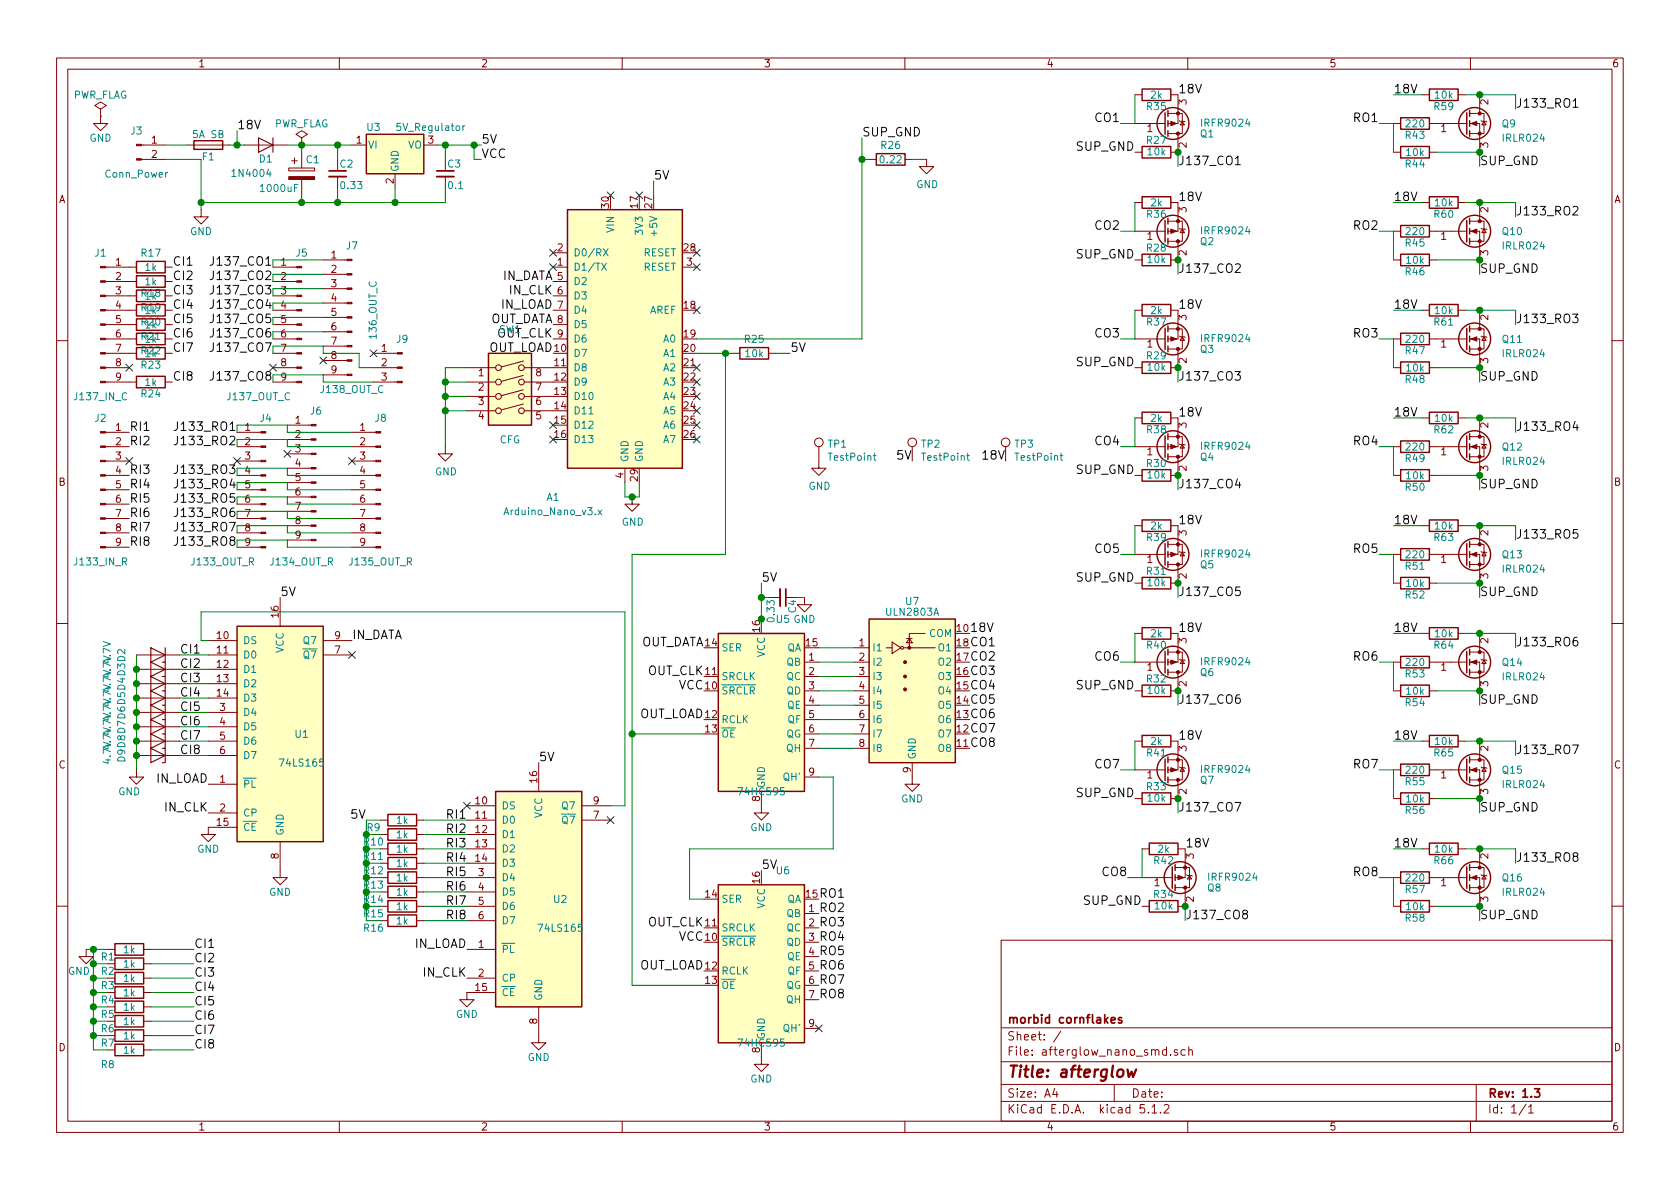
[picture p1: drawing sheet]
<svg xmlns="http://www.w3.org/2000/svg" width="297mm" height="210mm" viewBox="0 0 297 210" stroke-linecap="round" stroke-linejoin="round" font-family="sans-serif">
<defs><g id="words">
<text font-size="2.8" fill="#840000" x="178" y="190.5">Title: afterglow</text>
<g font-size="2.1">
<text x="208.3" y="16.5">18V</text>
<text x="246.4" y="16.5">18V</text>
<text x="41.9" y="22.9">18V</text>
<text x="193.8" y="21.6">CO1</text>
<text x="239.5" y="21.6">RO1</text>
<text x="85.1" y="25.4">5V</text>
<text x="85.1" y="27.9">VCC</text>
<text x="152.4" y="24.1">SUP_GND</text>
<text x="190.4" y="26.7">SUP_GND</text>
<text x="261.6" y="29.2">SUP_GND</text>
<text x="115.6" y="31.7">5V</text>
<text x="208.3" y="35.6">18V</text>
<text x="246.4" y="35.6">18V</text>
<text x="193.8" y="40.6">CO2</text>
<text x="239.5" y="40.6">RO2</text>
<text x="30.5" y="47">CI1</text>
<text x="190.4" y="45.7">SUP_GND</text>
<text x="30.5" y="49.5">CI2</text>
<text x="30.5" y="52.1">CI3</text>
<text x="88.6" y="49.5">IN_DATA</text>
<text x="90.1" y="52.1">IN_CLK</text>
<text x="261.6" y="48.3">SUP_GND</text>
<text x="30.5" y="54.6">CI4</text>
<text x="30.5" y="57.1">CI5</text>
<text x="30.5" y="59.7">CI6</text>
<text x="86.2" y="57.1">OUT_DATA</text>
<text x="87.8" y="59.7">OUT_CLK</text>
<text x="88.5" y="54.6">IN_LOAD</text>
<text x="193.8" y="59.7">CO3</text>
<text x="208.3" y="54.6">18V</text>
<text x="239.5" y="59.7">RO3</text>
<text x="246.4" y="54.6">18V</text>
<text x="30.5" y="62.2">CI7</text>
<text x="86.1" y="62.2">OUT_LOAD</text>
<text x="139.7" y="62.2">5V</text>
<text x="190.4" y="64.8">SUP_GND</text>
<text x="30.5" y="67.3">CI8</text>
<text x="261.6" y="67.3">SUP_GND</text>
<text x="22.9" y="76.2">RI1</text>
<text x="208.3" y="73.7">18V</text>
<text x="246.4" y="73.7">18V</text>
<text x="22.9" y="78.7">RI2</text>
<text x="22.9" y="83.8">RI3</text>
<text x="158.7" y="81.3">5V</text>
<text x="174" y="81.3">18V</text>
<text x="190.4" y="83.8">SUP_GND</text>
<text x="193.8" y="78.7">CO4</text>
<text x="239.5" y="78.7">RO4</text>
<text x="22.9" y="86.4">RI4</text>
<text x="22.9" y="88.9">RI5</text>
<text x="261.6" y="86.4">SUP_GND</text>
<text x="22.9" y="94">RI7</text>
<text x="22.9" y="91.4">RI6</text>
<text x="208.3" y="92.7">18V</text>
<text x="246.4" y="92.7">18V</text>
<text x="22.9" y="96.5">RI8</text>
<text x="193.8" y="97.8">CO5</text>
<text x="239.5" y="97.8">RO5</text>
<text x="49.5" y="105.4">5V</text>
<text x="134.6" y="102.9">5V</text>
<text x="190.4" y="102.9">SUP_GND</text>
<text x="261.6" y="105.4">SUP_GND</text>
<text x="62.2" y="113">IN_DATA</text>
<text x="171.4" y="111.8">18V</text>
<text x="208.3" y="111.8">18V</text>
<text x="246.4" y="111.8">18V</text>
<text x="31.7" y="115.6">CI1</text>
<text x="31.7" y="118.1">CI2</text>
<text x="112.9" y="114.3">OUT_DATA</text>
<text x="114.4" y="119.4">OUT_CLK</text>
<text x="171.4" y="114.3">CO1</text>
<text x="171.4" y="116.8">CO2</text>
<text x="171.4" y="119.4">CO3</text>
<text x="193.8" y="116.8">CO6</text>
<text x="239.5" y="116.8">RO6</text>
<text x="31.7" y="120.6">CI3</text>
<text x="31.7" y="123.2">CI4</text>
<text x="31.7" y="125.7">CI5</text>
<text x="120" y="121.9">VCC</text>
<text x="171.4" y="121.9">CO4</text>
<text x="171.4" y="124.5">CO5</text>
<text x="190.4" y="121.9">SUP_GND</text>
<text x="261.6" y="124.5">SUP_GND</text>
<text x="31.7" y="128.3">CI6</text>
<text x="31.7" y="130.8">CI7</text>
<text x="112.8" y="127">OUT_LOAD</text>
<text x="171.4" y="127">CO6</text>
<text x="171.4" y="129.5">CO7</text>
<text x="208.3" y="130.8">18V</text>
<text x="246.4" y="130.8">18V</text>
<text x="31.7" y="133.3">CI8</text>
<text x="95.2" y="134.6">5V</text>
<text x="171.4" y="132.1">CO8</text>
<text x="193.8" y="135.9">CO7</text>
<text x="239.5" y="135.9">RO7</text>
<text x="27.5" y="138.4">IN_LOAD</text>
<text x="29.2" y="143.5">IN_CLK</text>
<text x="190.4" y="141">SUP_GND</text>
<text x="261.6" y="143.5">SUP_GND</text>
<text x="62.2" y="144.8">5V</text>
<text x="78.7" y="144.8">RI1</text>
<text x="78.7" y="147.3">RI2</text>
<text x="78.7" y="149.9">RI3</text>
<text x="209.5" y="149.9">18V</text>
<text x="246.4" y="149.9">18V</text>
<text x="78.7" y="152.4">RI4</text>
<text x="78.7" y="154.9">RI5</text>
<text x="134.6" y="153.7">5V</text>
<text x="195" y="154.9">CO8</text>
<text x="239.5" y="154.9">RO8</text>
<text x="78.7" y="157.5">RI6</text>
<text x="78.7" y="160">RI7</text>
<text x="144.8" y="158.7">RO1</text>
<text x="144.8" y="161.3">RO2</text>
<text x="191.7" y="160">SUP_GND</text>
<text x="34.3" y="167.6">CI1</text>
<text x="73.2" y="167.6">IN_LOAD</text>
<text x="78.7" y="162.6">RI8</text>
<text x="114.4" y="163.8">OUT_CLK</text>
<text x="120" y="166.4">VCC</text>
<text x="144.8" y="163.8">RO3</text>
<text x="144.8" y="166.4">RO4</text>
<text x="261.6" y="162.6">SUP_GND</text>
<text x="34.3" y="170.2">CI2</text>
<text x="34.3" y="172.7">CI3</text>
<text x="74.9" y="172.7">IN_CLK</text>
<text x="112.8" y="171.4">OUT_LOAD</text>
<text x="144.8" y="168.9">RO5</text>
<text x="144.8" y="171.4">RO6</text>
<text x="144.8" y="174">RO7</text>
<text x="34.3" y="175.3">CI4</text>
<text x="34.3" y="177.8">CI5</text>
<text x="144.8" y="176.5">RO8</text>
<text x="34.3" y="180.3">CI6</text>
<text x="34.3" y="182.9">CI7</text>
<text x="34.3" y="185.4">CI8</text>
</g>
<g font-size="2.1" fill="#008400">
<text x="268" y="19">J133_RO1</text>
<text x="208.3" y="29.2">J137_CO1</text>
<text x="268" y="38.1">J133_RO2</text>
<text x="38" y="47">J137_CO1</text>
<text x="38" y="49.5">J137_CO2</text>
<text x="38" y="52.1">J137_CO3</text>
<text x="208.3" y="48.3">J137_CO2</text>
<text x="38" y="54.6">J137_CO4</text>
<text x="38" y="57.1">J137_CO5</text>
<text x="38" y="59.7">J137_CO6</text>
<text x="268" y="57.1">J133_RO3</text>
<text x="38" y="62.2">J137_CO7</text>
<text x="38" y="67.3">J137_CO8</text>
<text x="208.3" y="67.3">J137_CO3</text>
<text x="31.6" y="76.2">J133_RO1</text>
<text x="268" y="76.2">J133_RO4</text>
<text x="31.6" y="78.7">J133_RO2</text>
<text x="31.6" y="83.8">J133_RO3</text>
<text x="31.6" y="86.4">J133_RO4</text>
<text x="31.6" y="88.9">J133_RO5</text>
<text x="208.3" y="86.4">J137_CO4</text>
<text x="31.6" y="91.4">J133_RO6</text>
<text x="31.6" y="94">J133_RO7</text>
<text x="268" y="95.2">J133_RO5</text>
<text x="31.6" y="96.5">J133_RO8</text>
<text x="208.3" y="105.4">J137_CO5</text>
<text x="268" y="114.3">J133_RO6</text>
<text x="208.3" y="124.5">J137_CO6</text>
<text x="268" y="133.3">J133_RO7</text>
<text x="208.3" y="143.5">J137_CO7</text>
<text x="268" y="152.4">J133_RO8</text>
<text x="209.5" y="162.6">J137_CO8</text>
</g>
<g font-size="2.1" fill="#840000">
<text x="178" y="184">Sheet: /</text>
<text x="178" y="181">morbid cornflakes</text>
<text x="178" y="186.7">File: afterglow_nano_smd.sch</text>
<text x="178" y="196.9">KiCad E.D.A. kicad 5.1.2</text>
<text x="178" y="194.1">Size: A4</text>
<text x="200" y="194.1">Date:</text>
<text x="263" y="194.1">Rev: 1.3</text>
<text x="263" y="196.9">Id: 1/1</text>
</g>
<g font-size="1.8" fill="#840000">
<text x="35" y="11.9">1</text>
<text x="85" y="11.9">2</text>
<text x="135" y="11.9">3</text>
<text x="185" y="11.9">4</text>
<text x="235" y="11.9">5</text>
<text x="285" y="11.9">6</text>
<text x="202.8" y="23.4">1</text>
<text x="209.8" y="18.5" transform="rotate(-90 209.8 18.5)">3</text>
<text x="254.8" y="23.4">1</text>
<text x="263.1" y="18.5" transform="rotate(-90 263.1 18.5)">2</text>
<text x="26.8" y="25.4">1</text>
<text x="26.8" y="27.9">2</text>
<text x="63" y="25.4">1</text>
<text x="75.7" y="25.4">3</text>
<text x="209.8" y="26.1" transform="rotate(-90 209.8 26.1)">2</text>
<text x="263.1" y="26.1" transform="rotate(-90 263.1 26.1)">3</text>
<text x="10.4" y="35.9">A</text>
<text x="69.6" y="32.5" transform="rotate(-90 69.6 32.5)">2</text>
<text x="285.4" y="35.9">A</text>
<text x="107.7" y="36.8" transform="rotate(-90 107.7 36.8)">30</text>
<text x="112.8" y="36.8" transform="rotate(-90 112.8 36.8)">17</text>
<text x="115.3" y="36.8" transform="rotate(-90 115.3 36.8)">27</text>
<text x="209.8" y="37.6" transform="rotate(-90 209.8 37.6)">3</text>
<text x="263.1" y="37.6" transform="rotate(-90 263.1 37.6)">2</text>
<text x="20.5" y="47">1</text>
<text x="49.7" y="47">1</text>
<text x="58.6" y="45.7">1</text>
<text x="98.6" y="47">1</text>
<text x="98.6" y="44.4">2</text>
<text x="121" y="44.4">28</text>
<text x="121.4" y="47">3</text>
<text x="202.8" y="42.4">1</text>
<text x="209.8" y="45.2" transform="rotate(-90 209.8 45.2)">2</text>
<text x="254.8" y="42.4">1</text>
<text x="263.1" y="45.2" transform="rotate(-90 263.1 45.2)">3</text>
<text x="20.5" y="49.5">2</text>
<text x="20.5" y="52.1">3</text>
<text x="49.7" y="49.5">2</text>
<text x="49.7" y="52.1">3</text>
<text x="58.6" y="48.3">2</text>
<text x="58.6" y="50.8">3</text>
<text x="58.6" y="53.3">4</text>
<text x="98.6" y="49.5">5</text>
<text x="98.6" y="52.1">6</text>
<text x="20.5" y="54.6">4</text>
<text x="20.5" y="57.1">5</text>
<text x="20.5" y="59.7">6</text>
<text x="49.7" y="54.6">4</text>
<text x="49.7" y="57.1">5</text>
<text x="49.7" y="59.7">6</text>
<text x="58.6" y="55.9">5</text>
<text x="58.6" y="58.4">6</text>
<text x="98.6" y="54.6">7</text>
<text x="98.6" y="57.1">8</text>
<text x="98.6" y="59.7">9</text>
<text x="121" y="54.6">18</text>
<text x="121" y="59.7">19</text>
<text x="209.8" y="56.6" transform="rotate(-90 209.8 56.6)">3</text>
<text x="263.1" y="56.6" transform="rotate(-90 263.1 56.6)">2</text>
<text x="20.5" y="62.2">7</text>
<text x="20.5" y="64.8">8</text>
<text x="49.7" y="62.2">7</text>
<text x="49.7" y="64.8">8</text>
<text x="58.6" y="61">7</text>
<text x="58.6" y="63.5">8</text>
<text x="67.5" y="62.2">1</text>
<text x="67.5" y="64.8">2</text>
<text x="98.1" y="62.2">10</text>
<text x="98.1" y="64.8">11</text>
<text x="121" y="62.2">20</text>
<text x="121" y="64.8">21</text>
<text x="202.8" y="61.5">1</text>
<text x="209.8" y="64.2" transform="rotate(-90 209.8 64.2)">2</text>
<text x="254.8" y="61.5">1</text>
<text x="263.1" y="64.2" transform="rotate(-90 263.1 64.2)">3</text>
<text x="20.5" y="67.3">9</text>
<text x="49.7" y="67.3">9</text>
<text x="58.6" y="66">9</text>
<text x="67.5" y="67.3">3</text>
<text x="84.6" y="66.5">1</text>
<text x="84.6" y="69.1">2</text>
<text x="84.6" y="71.6">3</text>
<text x="94.8" y="71.6">6</text>
<text x="94.8" y="69.1">7</text>
<text x="94.8" y="66.5">8</text>
<text x="98.1" y="67.3">12</text>
<text x="98.1" y="69.8">13</text>
<text x="121" y="67.3">22</text>
<text x="121" y="69.8">23</text>
<text x="20.5" y="76.2">1</text>
<text x="43.3" y="76.2">1</text>
<text x="52.2" y="74.9">1</text>
<text x="52.2" y="77.5">2</text>
<text x="63.7" y="76.2">1</text>
<text x="84.6" y="74.2">4</text>
<text x="94.8" y="74.2">5</text>
<text x="98.1" y="72.4">14</text>
<text x="98.1" y="74.9">15</text>
<text x="98.1" y="77.5">16</text>
<text x="121" y="72.4">24</text>
<text x="121" y="74.9">25</text>
<text x="121" y="77.5">26</text>
<text x="209.8" y="75.7" transform="rotate(-90 209.8 75.7)">3</text>
<text x="263.1" y="75.7" transform="rotate(-90 263.1 75.7)">2</text>
<text x="20.5" y="78.7">2</text>
<text x="20.5" y="81.3">3</text>
<text x="20.5" y="83.8">4</text>
<text x="43.3" y="78.7">2</text>
<text x="43.3" y="81.3">3</text>
<text x="43.3" y="83.8">4</text>
<text x="52.2" y="80">3</text>
<text x="52.2" y="82.5">4</text>
<text x="63.7" y="78.7">2</text>
<text x="63.7" y="81.3">3</text>
<text x="63.7" y="83.8">4</text>
<text x="202.8" y="80.5">1</text>
<text x="209.8" y="83.3" transform="rotate(-90 209.8 83.3)">2</text>
<text x="254.8" y="80.5">1</text>
<text x="263.1" y="83.3" transform="rotate(-90 263.1 83.3)">3</text>
<text x="10.4" y="85.9">B</text>
<text x="20.5" y="86.4">5</text>
<text x="20.5" y="88.9">6</text>
<text x="43.3" y="86.4">5</text>
<text x="43.3" y="88.9">6</text>
<text x="52.2" y="85.1">5</text>
<text x="52.2" y="87.6">6</text>
<text x="63.7" y="86.4">5</text>
<text x="63.7" y="88.9">6</text>
<text x="110.2" y="84.6" transform="rotate(-90 110.2 84.6)">4</text>
<text x="112.8" y="85" transform="rotate(-90 112.8 85)">29</text>
<text x="285.4" y="85.9">B</text>
<text x="20.5" y="91.4">7</text>
<text x="20.5" y="94">8</text>
<text x="43.3" y="91.4">7</text>
<text x="43.3" y="94">8</text>
<text x="52.2" y="90.2">7</text>
<text x="52.2" y="92.7">8</text>
<text x="52.2" y="95.2">9</text>
<text x="63.7" y="91.4">7</text>
<text x="63.7" y="94">8</text>
<text x="209.8" y="94.7" transform="rotate(-90 209.8 94.7)">3</text>
<text x="263.1" y="94.7" transform="rotate(-90 263.1 94.7)">2</text>
<text x="20.5" y="96.5">9</text>
<text x="43.3" y="96.5">9</text>
<text x="63.7" y="96.5">9</text>
<text x="202.8" y="99.6">1</text>
<text x="254.8" y="99.6">1</text>
<text x="209.8" y="102.3" transform="rotate(-90 209.8 102.3)">2</text>
<text x="263.1" y="102.3" transform="rotate(-90 263.1 102.3)">3</text>
<text x="38.4" y="113">10</text>
<text x="49.3" y="109.2" transform="rotate(-90 49.3 109.2)">16</text>
<text x="59.2" y="113">9</text>
<text x="169.2" y="111.8">10</text>
<text x="209.8" y="113.8" transform="rotate(-90 209.8 113.8)">3</text>
<text x="263.1" y="113.8" transform="rotate(-90 263.1 113.8)">2</text>
<text x="38.4" y="115.6">11</text>
<text x="38.4" y="118.1">12</text>
<text x="59.2" y="115.6">7</text>
<text x="124.8" y="119.4">11</text>
<text x="124.8" y="114.3">14</text>
<text x="142.5" y="114.3">15</text>
<text x="143" y="116.8">1</text>
<text x="143" y="119.4">2</text>
<text x="151.9" y="114.3">1</text>
<text x="151.9" y="116.8">2</text>
<text x="151.9" y="119.4">3</text>
<text x="169.2" y="119.4">16</text>
<text x="169.2" y="116.8">17</text>
<text x="169.2" y="114.3">18</text>
<text x="202.8" y="118.6">1</text>
<text x="254.8" y="118.6">1</text>
<text x="38.4" y="120.6">13</text>
<text x="38.4" y="123.2">14</text>
<text x="38.9" y="125.7">3</text>
<text x="124.8" y="121.9">10</text>
<text x="143" y="121.9">3</text>
<text x="143" y="124.5">4</text>
<text x="151.9" y="121.9">4</text>
<text x="151.9" y="124.5">5</text>
<text x="169.2" y="124.5">14</text>
<text x="169.2" y="121.9">15</text>
<text x="209.8" y="121.4" transform="rotate(-90 209.8 121.4)">2</text>
<text x="263.1" y="121.4" transform="rotate(-90 263.1 121.4)">3</text>
<text x="38.9" y="128.3">4</text>
<text x="38.9" y="130.8">5</text>
<text x="124.8" y="127">12</text>
<text x="124.8" y="129.5">13</text>
<text x="143" y="127">5</text>
<text x="143" y="129.5">6</text>
<text x="151.9" y="127">6</text>
<text x="151.9" y="129.5">7</text>
<text x="169.2" y="129.5">12</text>
<text x="169.2" y="127">13</text>
<text x="10.4" y="135.9">C</text>
<text x="38.9" y="133.3">6</text>
<text x="143" y="132.1">7</text>
<text x="143" y="137.2">9</text>
<text x="151.9" y="132.1">8</text>
<text x="161" y="136.6" transform="rotate(-90 161 136.6)">9</text>
<text x="169.2" y="132.1">11</text>
<text x="202.8" y="137.7">1</text>
<text x="209.8" y="132.8" transform="rotate(-90 209.8 132.8)">3</text>
<text x="254.8" y="137.7">1</text>
<text x="263.1" y="132.8" transform="rotate(-90 263.1 132.8)">2</text>
<text x="285.4" y="135.9">C</text>
<text x="38.9" y="138.4">1</text>
<text x="38.9" y="143.5">2</text>
<text x="84.1" y="142.2">10</text>
<text x="95" y="138.4" transform="rotate(-90 95 138.4)">16</text>
<text x="104.9" y="142.2">9</text>
<text x="134.4" y="141.7" transform="rotate(-90 134.4 141.7)">8</text>
<text x="209.8" y="140.4" transform="rotate(-90 209.8 140.4)">2</text>
<text x="263.1" y="140.4" transform="rotate(-90 263.1 140.4)">3</text>
<text x="38.4" y="146">15</text>
<text x="84.1" y="144.8">11</text>
<text x="84.1" y="147.3">12</text>
<text x="84.1" y="149.9">13</text>
<text x="104.9" y="144.8">7</text>
<text x="49.3" y="151.9" transform="rotate(-90 49.3 151.9)">8</text>
<text x="84.1" y="152.4">14</text>
<text x="84.6" y="154.9">3</text>
<text x="211.1" y="151.9" transform="rotate(-90 211.1 151.9)">3</text>
<text x="263.1" y="151.9" transform="rotate(-90 263.1 151.9)">2</text>
<text x="84.6" y="157.5">4</text>
<text x="84.6" y="160">5</text>
<text x="124.8" y="158.7">14</text>
<text x="134.4" y="156.2" transform="rotate(-90 134.4 156.2)">16</text>
<text x="142.5" y="158.7">15</text>
<text x="143" y="161.3">1</text>
<text x="204.1" y="156.7">1</text>
<text x="211.1" y="159.5" transform="rotate(-90 211.1 159.5)">2</text>
<text x="254.8" y="156.7">1</text>
<text x="263.1" y="159.5" transform="rotate(-90 263.1 159.5)">3</text>
<text x="84.6" y="167.6">1</text>
<text x="84.6" y="162.6">6</text>
<text x="124.8" y="166.4">10</text>
<text x="124.8" y="163.8">11</text>
<text x="143" y="163.8">2</text>
<text x="143" y="166.4">3</text>
<text x="17.9" y="169.8">R1</text>
<text x="17.9" y="172.4">R2</text>
<text x="84.6" y="172.7">2</text>
<text x="124.8" y="171.4">12</text>
<text x="124.8" y="174">13</text>
<text x="143" y="168.9">4</text>
<text x="143" y="171.4">5</text>
<text x="143" y="174">6</text>
<text x="17.9" y="174.9">R3</text>
<text x="17.9" y="177.5">R4</text>
<text x="84.1" y="175.3">15</text>
<text x="143" y="176.5">7</text>
<text x="10.4" y="185.9">D</text>
<text x="17.9" y="180">R5</text>
<text x="17.9" y="182.5">R6</text>
<text x="17.9" y="185.1">R7</text>
<text x="95" y="181.1" transform="rotate(-90 95 181.1)">8</text>
<text x="143" y="181.6">9</text>
<text x="285.4" y="185.9">D</text>
<text x="134.4" y="186.2" transform="rotate(-90 134.4 186.2)">8</text>
<text x="35" y="199.9">1</text>
<text x="85" y="199.9">2</text>
<text x="135" y="199.9">3</text>
<text x="185" y="199.9">4</text>
<text x="235" y="199.9">5</text>
<text x="285" y="199.9">6</text>
</g>
<g font-size="1.8" fill="#008484">
<text x="12.8" y="17.4">PWR_FLAG</text>
<text x="203.5" y="17.4">2k</text>
<text x="253.8" y="17.4">10k</text>
<text x="23.2" y="23.8">J3</text>
<text x="48.4" y="22.5">PWR_FLAG</text>
<text x="64.9" y="23.2">U3</text>
<text x="70.4" y="23.2">5V_Regulator</text>
<text x="202.8" y="19.5">R35</text>
<text x="212.7" y="22.4">IRFR9024</text>
<text x="248.7" y="22.5">220</text>
<text x="253.6" y="19.5">R59</text>
<text x="265.6" y="22.5">Q9</text>
<text x="15.8" y="25.1">GND</text>
<text x="34.2" y="24.4">5A SB</text>
<text x="35.8" y="28.4">F1</text>
<text x="45.9" y="28.7">D1</text>
<text x="54.2" y="28.9">C1</text>
<text x="60.1" y="29.6">C2</text>
<text x="65" y="26.3">VI</text>
<text x="72.1" y="26.3">VO</text>
<text x="79.2" y="29.6">C3</text>
<text x="155.8" y="28.9">0.22</text>
<text x="155.9" y="26.3">R26</text>
<text x="202.8" y="25.4">R27</text>
<text x="203" y="27.5">10k</text>
<text x="212.3" y="24.3">Q1</text>
<text x="248.6" y="24.6">R43</text>
<text x="248.6" y="29.6">R44</text>
<text x="248.7" y="27.6">10k</text>
<text x="265.9" y="25.1">IRLR024</text>
<text x="18.7" y="31.4">Conn_Power</text>
<text x="41.4" y="31.3">1N4004</text>
<text x="46.3" y="34">1000uF</text>
<text x="60.4" y="33.4">0.33</text>
<text x="70.5" y="30.5" transform="rotate(-90 70.5 30.5)">GND</text>
<text x="79.3" y="33.4">0.1</text>
<text x="162" y="33.3">GND</text>
<text x="33.6" y="41.6">GND</text>
<text x="108.6" y="41" transform="rotate(-90 108.6 41)">VIN</text>
<text x="113.7" y="41.2" transform="rotate(-90 113.7 41.2)">3V3</text>
<text x="116.2" y="41.3" transform="rotate(-90 116.2 41.3)">+5V</text>
<text x="202.8" y="38.5">R36</text>
<text x="203.5" y="36.5">2k</text>
<text x="212.7" y="41.4">IRFR9024</text>
<text x="248.7" y="41.6">220</text>
<text x="253.6" y="38.5">R60</text>
<text x="253.8" y="36.5">10k</text>
<text x="265.7" y="41.6">Q10</text>
<text x="16.8" y="45.4">J1</text>
<text x="25" y="45.4">R17</text>
<text x="25.7" y="47.9">1k</text>
<text x="52.4" y="45.4">J5</text>
<text x="61.3" y="44.1">J7</text>
<text x="101.3" y="47.9">D1/TX</text>
<text x="101.3" y="45.3">D0/RX</text>
<text x="113.7" y="45.3">RESET</text>
<text x="113.7" y="47.9">RESET</text>
<text x="202.8" y="44.5">R28</text>
<text x="203" y="46.5">10k</text>
<text x="212.3" y="43.4">Q2</text>
<text x="248.6" y="43.6">R45</text>
<text x="248.7" y="46.7">10k</text>
<text x="265.9" y="44.1">IRLR024</text>
<text x="25" y="52.5">R18</text>
<text x="25.7" y="50.5">1k</text>
<text x="25.7" y="53">1k</text>
<text x="101.3" y="50.4">D2</text>
<text x="101.3" y="53">D3</text>
<text x="248.6" y="48.7">R46</text>
<text x="25" y="55">R19</text>
<text x="25" y="57.6">R20</text>
<text x="25.7" y="55.5">1k</text>
<text x="25.7" y="58.1">1k</text>
<text x="66.6" y="59.8" transform="rotate(-90 66.6 59.8)">136_OUT_C</text>
<text x="88.3" y="58.9">SW1</text>
<text x="101.3" y="55.5">D4</text>
<text x="101.3" y="58">D5</text>
<text x="114.8" y="55.5">AREF</text>
<text x="202.8" y="57.6">R37</text>
<text x="203.5" y="55.5">2k</text>
<text x="253.6" y="57.6">R61</text>
<text x="253.8" y="55.5">10k</text>
<text x="25" y="60.1">R21</text>
<text x="25" y="62.7">R22</text>
<text x="25" y="65.2">R23</text>
<text x="25.7" y="60.6">1k</text>
<text x="25.7" y="63.2">1k</text>
<text x="70.2" y="60.6">J9</text>
<text x="101.3" y="63.1">D7</text>
<text x="101.3" y="65.7">D8</text>
<text x="101.3" y="60.6">D6</text>
<text x="117.4" y="60.6">A0</text>
<text x="117.4" y="63.1">A1</text>
<text x="117.4" y="65.7">A2</text>
<text x="131.7" y="60.6">R25</text>
<text x="131.9" y="63.2">10k</text>
<text x="202.8" y="63.5">R29</text>
<text x="203" y="65.6">10k</text>
<text x="212.3" y="62.4">Q3</text>
<text x="212.7" y="60.5">IRFR9024</text>
<text x="248.6" y="62.7">R47</text>
<text x="248.7" y="60.6">220</text>
<text x="248.7" y="65.7">10k</text>
<text x="265.7" y="60.6">Q11</text>
<text x="265.9" y="63.2">IRLR024</text>
<text x="13.3" y="70.8">J137_IN_C</text>
<text x="25" y="70.3">R24</text>
<text x="25.7" y="68.2">1k</text>
<text x="40.3" y="70.8">J137_OUT_C</text>
<text x="56.8" y="69.5">J138_OUT_C</text>
<text x="101.3" y="68.2">D9</text>
<text x="101.3" y="70.7">D10</text>
<text x="117.4" y="68.2">A3</text>
<text x="117.4" y="70.7">A4</text>
<text x="248.6" y="67.7">R48</text>
<text x="16.8" y="74.6">J2</text>
<text x="46" y="74.6">J4</text>
<text x="54.9" y="73.3">J6</text>
<text x="66.3" y="74.6">J8</text>
<text x="101.3" y="73.3">D11</text>
<text x="101.3" y="75.8">D12</text>
<text x="117.4" y="73.3">A5</text>
<text x="117.4" y="75.8">A6</text>
<text x="202.8" y="76.6">R38</text>
<text x="203.5" y="74.6">2k</text>
<text x="253.6" y="76.6">R62</text>
<text x="253.8" y="74.6">10k</text>
<text x="88.3" y="78.4">CFG</text>
<text x="101.3" y="78.4">D13</text>
<text x="111.1" y="81.8" transform="rotate(-90 111.1 81.8)">GND</text>
<text x="113.7" y="81.8" transform="rotate(-90 113.7 81.8)">GND</text>
<text x="117.4" y="78.4">A7</text>
<text x="146.4" y="79.2">TP1</text>
<text x="146.7" y="81.5">TestPoint</text>
<text x="162.9" y="79.2">TP2</text>
<text x="163.2" y="81.5">TestPoint</text>
<text x="179.5" y="79.2">TP3</text>
<text x="179.7" y="81.5">TestPoint</text>
<text x="202.8" y="82.6">R30</text>
<text x="212.3" y="81.5">Q4</text>
<text x="212.7" y="79.5">IRFR9024</text>
<text x="248.6" y="81.7">R49</text>
<text x="248.7" y="79.7">220</text>
<text x="265.7" y="79.7">Q12</text>
<text x="265.9" y="82.2">IRLR024</text>
<text x="76.9" y="84.1">GND</text>
<text x="96.7" y="88.6">A1</text>
<text x="143" y="86.6">GND</text>
<text x="203" y="84.6">10k</text>
<text x="248.6" y="86.8">R50</text>
<text x="248.7" y="84.8">10k</text>
<text x="89.5" y="91.1">Arduino_Nano_v3.x</text>
<text x="109.9" y="93">GND</text>
<text x="202.8" y="95.7">R39</text>
<text x="203.5" y="93.6">2k</text>
<text x="253.6" y="95.7">R63</text>
<text x="253.8" y="93.6">10k</text>
<text x="13.3" y="100">J133_IN_R</text>
<text x="33.9" y="100">J133_OUT_R</text>
<text x="47.9" y="100">J134_OUT_R</text>
<text x="61.8" y="100">J135_OUT_R</text>
<text x="202.8" y="101.6">R31</text>
<text x="212.3" y="100.5">Q5</text>
<text x="212.7" y="98.6">IRFR9024</text>
<text x="248.6" y="100.8">R51</text>
<text x="248.7" y="98.7">220</text>
<text x="265.7" y="98.7">Q13</text>
<text x="265.9" y="101.3">IRLR024</text>
<text x="160.2" y="107">U7</text>
<text x="203" y="103.7">10k</text>
<text x="248.6" y="105.8">R52</text>
<text x="248.7" y="103.8">10k</text>
<text x="42.9" y="113.9">DS</text>
<text x="53.8" y="113.9">Q7</text>
<text x="137" y="109.8" transform="rotate(-90 137 109.8)">0.33</text>
<text x="137.3" y="110.2">U5 GND</text>
<text x="140.8" y="108.4" transform="rotate(-90 140.8 108.4)">C4</text>
<text x="156.9" y="108.9">ULN2803A</text>
<text x="164.3" y="112.6">COM</text>
<text x="203.5" y="112.7">2k</text>
<text x="253.8" y="112.7">10k</text>
<text x="19.6" y="119.8" transform="rotate(-90 19.6 119.8)">4.7V</text>
<text x="42.9" y="116.5">D0</text>
<text x="42.9" y="119">D1</text>
<text x="50.2" y="115.5" transform="rotate(-90 50.2 115.5)">VCC</text>
<text x="53.8" y="116.5">Q7</text>
<text x="127.5" y="115.2">SER</text>
<text x="135.3" y="116.3" transform="rotate(-90 135.3 116.3)">VCC</text>
<text x="139.1" y="117.7">QB</text>
<text x="139.1" y="115.2">QA</text>
<text x="154.2" y="115.2">I1</text>
<text x="154.2" y="117.7">I2</text>
<text x="166" y="117.7">O2</text>
<text x="166" y="115.2">O1</text>
<text x="202.8" y="114.7">R40</text>
<text x="212.3" y="119.6">Q6</text>
<text x="212.7" y="117.6">IRFR9024</text>
<text x="248.6" y="119.8">R53</text>
<text x="248.7" y="117.8">220</text>
<text x="253.6" y="114.7">R64</text>
<text x="265.7" y="117.8">Q14</text>
<text x="42.9" y="121.5">D2</text>
<text x="42.9" y="124.1">D3</text>
<text x="127.5" y="122.8">SRCLR</text>
<text x="127.5" y="120.3">SRCLK</text>
<text x="139.1" y="120.3">QC</text>
<text x="139.1" y="122.8">QD</text>
<text x="139.2" y="125.3">QE</text>
<text x="154.2" y="120.3">I3</text>
<text x="154.2" y="122.8">I4</text>
<text x="154.2" y="125.3">I5</text>
<text x="166" y="125.3">O5</text>
<text x="166" y="122.8">O4</text>
<text x="166" y="120.3">O3</text>
<text x="202.8" y="120.7">R32</text>
<text x="203" y="122.7">10k</text>
<text x="248.6" y="124.9">R54</text>
<text x="248.7" y="122.9">10k</text>
<text x="265.9" y="120.3">IRLR024</text>
<text x="42.9" y="126.6">D4</text>
<text x="42.9" y="129.2">D5</text>
<text x="42.9" y="131.7">D6</text>
<text x="52.2" y="130.5">U1</text>
<text x="127.5" y="127.9">RCLK</text>
<text x="127.5" y="130.4">OE</text>
<text x="139" y="130.4">QG</text>
<text x="139.3" y="127.9">QF</text>
<text x="154.2" y="127.9">I6</text>
<text x="154.2" y="130.4">I7</text>
<text x="166" y="130.4">O7</text>
<text x="166" y="127.9">O6</text>
<text x="203.5" y="131.7">2k</text>
<text x="253.8" y="131.7">10k</text>
<text x="22.1" y="134.8" transform="rotate(-90 22.1 134.8)">D9D8D7D6D5D4D3D2</text>
<text x="42.9" y="134.2">D7</text>
<text x="49.8" y="135.6">74LS165</text>
<text x="139.1" y="133">QH</text>
<text x="154.2" y="133">I8</text>
<text x="161.9" y="134.4" transform="rotate(-90 161.9 134.4)">GND</text>
<text x="166" y="133">O8</text>
<text x="202.8" y="133.8">R41</text>
<text x="212.7" y="136.7">IRFR9024</text>
<text x="248.7" y="136.8">220</text>
<text x="253.6" y="133.8">R65</text>
<text x="265.7" y="136.8">Q15</text>
<text x="20.9" y="140.6">GND</text>
<text x="42.9" y="139.3">PL</text>
<text x="88.6" y="143.1">DS</text>
<text x="99.5" y="143.1">Q7</text>
<text x="130.9" y="140.6">74HC595</text>
<text x="135.3" y="139.4" transform="rotate(-90 135.3 139.4)">GND</text>
<text x="138.7" y="138">QH'</text>
<text x="159.3" y="141.9">GND</text>
<text x="202.8" y="139.7">R33</text>
<text x="203" y="141.8">10k</text>
<text x="212.3" y="138.6">Q7</text>
<text x="248.6" y="138.9">R55</text>
<text x="248.6" y="143.9">R56</text>
<text x="248.7" y="141.9">10k</text>
<text x="265.9" y="139.4">IRLR024</text>
<text x="42.9" y="146.9">CE</text>
<text x="42.9" y="144.4">CP</text>
<text x="50.2" y="147.8" transform="rotate(-90 50.2 147.8)">GND</text>
<text x="70.2" y="145.7">1k</text>
<text x="70.2" y="148.3">1k</text>
<text x="88.6" y="145.7">D0</text>
<text x="88.6" y="148.2">D1</text>
<text x="95.9" y="144.7" transform="rotate(-90 95.9 144.7)">VCC</text>
<text x="99.5" y="145.7">Q7</text>
<text x="132.7" y="147">GND</text>
<text x="34.9" y="150.8">GND</text>
<text x="70.2" y="150.8">1k</text>
<text x="70.2" y="153.3">1k</text>
<text x="70.2" y="155.9">1k</text>
<text x="88.6" y="150.7">D2</text>
<text x="88.6" y="153.3">D3</text>
<text x="88.6" y="155.8">D4</text>
<text x="137.3" y="154.6">U6</text>
<text x="204.1" y="152.8">R42</text>
<text x="204.8" y="150.8">2k</text>
<text x="213.9" y="155.7">IRFR9024</text>
<text x="248.7" y="155.9">220</text>
<text x="253.6" y="152.8">R66</text>
<text x="253.8" y="150.8">10k</text>
<text x="265.7" y="155.9">Q16</text>
<text x="47.6" y="158.4">GND</text>
<text x="70.2" y="158.4">1k</text>
<text x="70.2" y="161">1k</text>
<text x="88.6" y="158.4">D5</text>
<text x="88.6" y="160.9">D6</text>
<text x="97.9" y="159.7">U2</text>
<text x="127.5" y="159.6">SER</text>
<text x="135.3" y="160.7" transform="rotate(-90 135.3 160.7)">VCC</text>
<text x="139.1" y="159.6">QA</text>
<text x="204.1" y="158.8">R34</text>
<text x="204.3" y="160.8">10k</text>
<text x="213.5" y="157.7">Q8</text>
<text x="248.6" y="157.9">R57</text>
<text x="248.7" y="161">10k</text>
<text x="265.9" y="158.4">IRLR024</text>
<text x="64.4" y="164.8">R16</text>
<text x="70.2" y="163.5">1k</text>
<text x="88.6" y="163.4">D7</text>
<text x="95.5" y="164.8">74LS165</text>
<text x="127.5" y="167.3">SRCLR</text>
<text x="127.5" y="164.7">SRCLK</text>
<text x="139.1" y="162.2">QB</text>
<text x="139.1" y="164.7">QC</text>
<text x="139.1" y="167.3">QD</text>
<text x="248.6" y="163">R58</text>
<text x="12" y="172.4">GND</text>
<text x="21.9" y="168.6">1k</text>
<text x="21.9" y="171.1">1k</text>
<text x="21.9" y="173.7">1k</text>
<text x="88.6" y="168.5">PL</text>
<text x="88.6" y="173.6">CP</text>
<text x="127.5" y="172.3">RCLK</text>
<text x="139.2" y="169.8">QE</text>
<text x="139.3" y="172.3">QF</text>
<text x="21.9" y="176.2">1k</text>
<text x="21.9" y="178.7">1k</text>
<text x="88.6" y="176.1">CE</text>
<text x="95.9" y="177" transform="rotate(-90 95.9 177)">GND</text>
<text x="127.5" y="174.9">OE</text>
<text x="139" y="174.9">QG</text>
<text x="139.1" y="177.4">QH</text>
<text x="21.9" y="181.3">1k</text>
<text x="21.9" y="183.8">1k</text>
<text x="80.6" y="180">GND</text>
<text x="130.9" y="185.1">74HC595</text>
<text x="135.3" y="183.9" transform="rotate(-90 135.3 183.9)">GND</text>
<text x="138.7" y="182.5">QH'</text>
<text x="17.9" y="188.9">R8</text>
<text x="21.9" y="186.4">1k</text>
<text x="93.3" y="187.6">GND</text>
<text x="132.7" y="191.4">GND</text>
</g>
<g font-size="1.8" fill="#008400">
<text x="134.4" y="111.7" transform="rotate(-90 134.4 111.7)">16</text>
<text x="64.4" y="149.5">R10</text>
<text x="64.9" y="147">R9</text>
<text x="64.4" y="152.1">R11</text>
<text x="64.4" y="154.6">R12</text>
<text x="64.4" y="157.1">R13</text>
<text x="64.4" y="159.7">R14</text>
<text x="64.4" y="162.2">R15</text>
</g>
</g></defs>
<g fill="none" stroke="#840000" stroke-width=".18">
<path d="M10 10.3h277v189.9h-277zM12 12.2h273v186.1h-273zM17.8 19.3l1-.6-1-.7-1 .7 1 .6v1.3M60 10.3v1.9M110 10.3v1.9M160 10.3v1.9M200.7 16.8h1.2M207 16.8h1.3v5h-1.8M210 10.3v1.9M251.5 16.8h1.2M257.8 16.8h1.3M260 10.3v1.9"/>
<path d="M261.6 16.8v3.3M17.8 20.6h.1M17.8 20.6v1.2h1.2l-1.2 1.3-1.3-1.3h1.3M25 25.6h4.2M25 28.2h4.2M33 25.6h7.6M35.6 37.1v1.2h1.2l-1.2 1.3-1.3-1.3h1.3M43.2 25.6h7.6M51.1 29.7h4.5v.5h-4.5zM51.6 28.4h1M52.1 27.9v1.1M53.3 24.4l1.1-.7-1.1-.6-1 .6 1 .7v1.2"/>
<path d="M53.3 25.6h.1M53.3 26.9v2.8M53.3 31.7v2.8M59.7 31.2v2.1M62.2 25.6h2.6M69.8 30.7v2.6M74.9 25.6h2.6M78.7 31.2v2.1M153.7 28.2h1.2M160 28.2h1.3M163.8 28.2v1.3h1.3l-1.3 1.2-1.2-1.2h1.2M200.7 21.8h5.3"/>
<path d="M200.7 35.8h1.2M200.7 26.9h1.2M206.5 20.1h2.5v3.5h-.7M206.5 39.1h2.5v3.6h-.7M206.5 23.6h1.8M207 35.8h1.3v5.1h-1.8M208.3 23.6v3.3h-1.3M208.5 21.3l.2 .2h.7l.1 .1M209 21.5l.4 .6h-.7zM246.4 21.8h1.2M246.4 26.9h1.2M251.5 35.8h1.2"/>
<path d="M252.7 21.8h6.6M252.7 26.9h1.3M257.8 35.8h1.3M259.8 20.1h1.8M259.8 21.8h1.8v5.1M259.8 39.1h1.8M261.6 20.1h.8v3.5h-2.6M261.6 39.1h.8v3.6h-2.6M261.6 35.8v3.3M261.9 21.3l.1 .2h.8l.1 .1M262.4 21.5l.4 .6h-.8zM18.6 59.9h5.5"/>
<path d="M18.6 57.4h5.5M18.6 54.9h5.5M18.6 52.3h5.5M18.6 49.8h5.5M18.6 47.2h5.5M29.2 59.9h1.3M29.2 57.4h1.3M29.2 54.9h1.3M29.2 52.3h1.3M29.2 49.8h1.3M29.2 47.2h1.3M48.3 59.9h4.2"/>
<path d="M48.3 57.4h4.2M48.3 54.9h4.2M48.3 52.3h4.2M48.3 49.8h4.2M48.3 47.2h4.2M57.1 58.7h4.3M57.1 56.1h4.3M57.1 53.6h4.3M57.1 51h4.3M57.1 48.5h4.3M57.1 46h4.3M97.8 59.9h2.5"/>
<path d="M97.8 57.4h2.5M97.8 54.9h2.5M97.8 52.3h2.5M97.8 49.8h2.5M97.8 47.2h2.5M97.8 44.7h2.5M120.6 47.2h2.6M200.7 59.9h5.3M200.7 54.9h1.2M200.7 40.9h5.3M200.7 46h1.2M206.5 58.2h2.5v3.5h-.7"/>
<path d="M206.5 42.7h1.8M207 54.9h1.3v5h-1.8M208.3 42.7v3.3h-1.3M208.5 40.4l.2 .1h.7l.1 .1M208.5 59.4l.2 .2h.7l.1 .1M209 40.5l.4 .6h-.7zM209 59.6l.4 .6h-.7zM246.4 59.9h1.2M246.4 40.9h1.2M246.4 46h1.2M251.5 54.9h1.2M252.7 59.9h6.6"/>
<path d="M252.7 40.9h6.6M252.7 46h1.3M257.8 54.9h1.3M259.8 59.9h1.8v5.1M259.8 40.9h1.8v5.1M259.8 58.2h1.8M261.6 58.2h.8v3.5h-2.6M261.6 54.9v3.3M261.9 40.4l.1 .1h.8l.1 .1M261.9 59.4l.1 .2h.8l.1 .1M262.4 40.5l.4 .6h-.8zM262.4 59.6l.4 .6h-.8z"/>
<path d="M10 60.2h2M18.6 67.6h5.5M18.6 65h4.3M18.6 62.5h5.5M18.6 79h4.3M18.6 76.4h4.3M29.2 67.6h1.3M29.2 62.5h1.3M41.9 79h4.2M41.9 76.4h4.2M48.3 67.6h4.2M48.3 65h4.2"/>
<path d="M48.3 62.5h4.2M50.8 77.7h4.2M50.8 75.2h4.2M57.1 66.3h4.3M57.1 63.7h4.3M57.1 61.2h4.3M62.2 79h4.2M62.2 76.4h4.2M66 67.6h4.3M66 65h4.3M66 62.5h4.3M78.7 79v1.3h1.3l-1.3 1.2-1.2-1.2h1.2"/>
<path d="M82.5 67.6h5.1M82.5 65h5.1M82.5 70.1h5.1M82.5 72.6h5.1M92.5 71.4l-3.9 1.1M92.5 68.9l-3.9 1.1M92.5 66.4l-3.9 1M92.5 63.8l-3.9 1.1M92.7 67.6h5.1M92.7 65h5.1M92.7 70.1h5.1M92.7 72.6h5.1"/>
<path d="M129.5 62.5h1.3M135.9 62.5h1.3M144.8 79v3.8h1.2l-1.2 1.3-1.3-1.3h1.3M161.3 79v2.5M177.8 79v2.5M200.7 65h1.2M200.7 79h5.3M200.7 73.9h1.2M206.5 77.2h2.5v3.6h-.7M206.5 61.7h1.8M207 73.9h1.3v5.1h-1.8M208.3 61.7v3.3h-1.3"/>
<path d="M208.5 78.5l.2 .1h.7l.1 .1M209 78.6l.4 .6h-.7zM246.4 65h1.2M246.4 79h1.2M251.5 73.9h1.2M252.7 65h1.3M252.7 79h6.6M257.8 73.9h1.3M259.8 79h1.8v5.1M259.8 77.2h1.8M261.6 77.2h.8v3.6h-2.6M261.6 73.9v3.3"/>
<path d="M261.9 78.5l.1 .1h.8l.1 .1M262.4 78.6l.4 .6h-.8zM285 60.2h2M18.6 96.8h4.3M18.6 94.2h4.3M18.6 91.7h4.3M18.6 89.1h4.3M18.6 86.6h4.3M18.6 84.1h4.3M18.6 81.5h4.3M41.9 96.8h4.2M41.9 94.2h4.2"/>
<path d="M41.9 91.7h4.2M41.9 89.1h4.2M41.9 86.6h4.2M41.9 84.1h4.2M41.9 81.5h4.2M50.8 95.5h4.2M50.8 93h4.2M50.8 90.4h4.2M50.8 87.9h4.2M50.8 85.3h4.2M50.8 82.8h4.2M50.8 80.3h4.2"/>
<path d="M62.2 96.8h4.2M62.2 94.2h4.2M62.2 91.7h4.2M62.2 89.1h4.2M62.2 86.6h4.2M62.2 84.1h4.2M62.2 81.5h4.2M110.5 82.8v2.5M111.8 87.9v1.2h1.2l-1.2 1.3-1.3-1.3h1.3M200.7 84.1h1.2M200.7 98h5.3M200.7 93h1.2"/>
<path d="M206.5 96.3h2.5v3.5h-.7M206.5 80.8h1.8M206.5 99.8h1.8M207 93h1.3v5h-1.8M208.3 80.8v3.3h-1.3M208.3 99.8v3.3h-1.3M208.5 97.5l.2 .2h.7l.1 .1M209 97.7l.4 .6h-.7zM246.4 84.1h1.2M246.4 98h1.2M251.5 93h1.2M252.7 84.1h1.3"/>
<path d="M252.7 98h6.6M257.8 93h1.3M259.8 96.3h1.8M259.8 98h1.8v5.1M261.6 96.3h.8v3.5h-2.6M261.6 93v3.3M261.9 97.5l.1 .2h.8l.1 .1M262.4 97.7l.4 .6h-.8zM10 110.3h2M24.1 115.8h7.6M24.1 118.4h7.6M36.8 113.3h5.1"/>
<path d="M36.8 115.8h5.1M36.8 118.4h5.1M49.5 105.7v5M57.1 113.3h5.1M57.1 115.8h5.1M135.9 105.7h2M142.2 105.7v1.2h1.3l-1.3 1.3-1.2-1.3h1.2M142.2 117.1h2.6M142.2 119.6h2.6M151.1 117.1h2.6M151.1 119.6h2.6M151.1 114.5h2.6"/>
<path d="M156.7 114.5h1M157.7 113.5l1.6 1-1.6 1.1zM159.8 114.5h5.6M160.3 112.9h1M160.8 112.9l.5 .8h-1zM163.6 112h-2.8v2.5M200.7 117.1h5.3M200.7 112h1.2M200.7 103.1h1.2M206.5 115.3h2.5v3.6h-.7M206.5 118.9h1.8M207 112h1.3v5.1h-1.8"/>
<path d="M208.3 118.9v3.3h-1.3M208.5 116.6l.2 .1h.7l.1 .1M209 116.7l.4 .6h-.7zM246.4 117.1h1.2M246.4 103.1h1.2M251.5 112h1.2M252.7 117.1h6.6M252.7 103.1h1.3M257.8 112h1.3M259.8 115.3h1.8M259.8 117.1h1.8v5.1M261.6 115.3h.8v3.6h-2.6"/>
<path d="M261.6 112v3.3M261.9 116.6l.1 .1h.8l.1 .1M262.4 116.7l.4 .6h-.8zM285 110.3h2M24.1 136.1v1.3h1.3l-1.3 1.3-1.2-1.3h1.2M24.1 120.9h7.6M24.1 123.4h7.6M24.1 126h7.6M24.1 128.5h7.6M24.1 131.1h7.6M24.1 133.6h7.6M36.8 138.7h5.1"/>
<path d="M36.8 120.9h5.1M36.8 123.4h5.1M36.8 126h5.1M36.8 128.5h5.1M36.8 131.1h5.1M36.8 133.6h5.1M95.2 134.9v5M134.6 139.9v3.9h1.3l-1.3 1.2-1.3-1.2h1.3M142.2 122.2h2.6M142.2 124.7h2.6M142.2 127.2h2.6M142.2 129.8h2.6"/>
<path d="M142.2 132.3h2.6M142.2 137.4h2.6M151.1 122.2h2.6M151.1 124.7h2.6M151.1 127.2h2.6M151.1 129.8h2.6M151.1 132.3h2.6M161.3 134.9v3.8h1.3l-1.3 1.2-1.3-1.2h1.3M200.7 136.1h5.3M200.7 131.1h1.2M200.7 122.2h1.2M206.5 134.4h2.5v3.5h-.7"/>
<path d="M206.5 137.9h1.8M207 131.1h1.3v5h-1.8M208.3 137.9v3.3h-1.3M208.5 135.6l.2 .2h.7l.1 .1M209 135.8l.4 .6h-.7zM246.4 136.1h1.2M246.4 122.2h1.2M251.5 131.1h1.2M252.7 136.1h6.6M252.7 122.2h1.3M257.8 131.1h1.3M259.8 134.4h1.8"/>
<path d="M259.8 136.1h1.8v5.1M261.6 134.4h.8v3.5h-2.6M261.6 131.1v3.3M261.9 135.6l.1 .2h.8l.1 .1M262.4 135.8l.4 .6h-.8zM36.8 143.8h5.1M41.9 146.3h-5.1v1.3h1.3l-1.3 1.2-1.2-1.2h1.2M49.5 148.8v6.4h1.3l-1.3 1.3-1.2-1.3h1.2M67.3 155.2h1.3M67.3 145h1.3M67.3 147.6h1.3M67.3 150.1h1.3"/>
<path d="M67.3 152.6h1.3M67.3 157.7h1.3M73.7 155.2h1.2M73.7 145h1.2M73.7 147.6h1.2M73.7 150.1h1.2M73.7 152.6h1.2M73.7 157.7h1.2M82.5 155.2h5.1M82.5 142.5h5.1M82.5 145h5.1M82.5 147.6h5.1"/>
<path d="M82.5 150.1h5.1M82.5 152.6h5.1M82.5 157.7h5.1M102.9 142.5h5M102.9 145h5M200.7 141.2h1.2M201.9 155.2h5.4M201.9 150.1h1.3M207.8 153.4h2.5v3.6h-.8M207.8 157h1.7M208.3 150.1h1.2v5.1h-1.7M209.5 157v3.3h-1.2"/>
<path d="M209.8 154.7l.1 .1h.8l.1 .1M210.3 154.8l.4 .6h-.8zM246.4 155.2h1.2M246.4 141.2h1.2M251.5 150.1h1.2M252.7 155.2h6.6M252.7 141.2h1.3M257.8 150.1h1.3M259.8 153.4h1.8M259.8 155.2h1.8v5.1M261.6 153.4h.8v3.6h-2.6M261.6 150.1v3.3"/>
<path d="M261.9 154.7l.1 .1h.8l.1 .1M262.4 154.8l.4 .6h-.8zM10 160.2h2M15.2 167.9v1.3h1.3l-1.3 1.2-1.2-1.2h1.2M19 167.9h1.3M25.4 167.9h1.3M25.4 175.5h1.3M25.4 173h1.3M25.4 170.4h1.3M25.4 178h1.3M67.3 160.3h1.3M67.3 162.8h1.3"/>
<path d="M73.7 160.3h1.2M73.7 162.8h1.2M82.5 167.9h5.1M82.5 173h5.1M82.5 160.3h5.1M82.5 162.8h5.1M87.6 175.5h-5.1v1.3h1.3l-1.3 1.2-1.2-1.2h1.2M95.2 178v6.4h1.3l-1.3 1.3-1.2-1.3h1.2M142.2 161.5h2.6M142.2 164.1h2.6M142.2 166.6h2.6M142.2 169.2h2.6"/>
<path d="M142.2 171.7h2.6M142.2 174.2h2.6M142.2 176.8h2.6M177 166.3h108v32h-108zM201.9 160.3h1.3M246.4 160.3h1.2M252.7 160.3h1.3M285 160.2h2M25.4 180.6h1.3M25.4 183.1h1.3M25.4 185.7h1.3M60 198.3v1.9"/>
<path d="M110 198.3v1.9M134.6 184.4v3.8h1.3l-1.3 1.3-1.3-1.3h1.3M142.2 181.9h2.6M160 198.3v1.9M177 194.8h108M177 191.8h108M177 187.8h108M177 181.8h108M186.5 192.5l-.4 1h1M186.8 193v1M187.6 182.3l-1.3 2M197 191.8v3"/>
<path d="M202.3 195.3h-.7l-.1 .7 .3-.1 .5 .1 .1 .2-.1 .5-.2 .1-.6-.1M203 196.7v.1M203.7 195.8l.4-.5v1.5M203.7 196.8h.8M205.2 196.7v.1M205.8 195.5l.2-.2h.4l.3 .5-.9 1h.9M207 186.5v.1M208.2 185.7l-.4-.1-.2 .2 .1 .2 .5 .2v.3h-.6M209.5 185.7l-.4-.1-.3 .3 .1 .6 .2 .1 .4-.1M210 198.3v1.9M210.2 185.7l.2-.1 .3 .1 .1 .9M210.2 185.1v1.5"/>
<path d="M260 198.3v1.9M261 191.8v6.5M269.8 195.2l-1.2 2M270.3 195.8l.4-.5v1.5M270.3 196.8h.8"/>
<circle cx="88.1" cy="70.1" r=".51"/>
<circle cx="88.1" cy="65" r=".51"/>
<circle cx="88.1" cy="67.6" r=".51"/>
<circle cx="88.1" cy="72.6" r=".51"/>
<circle cx="92.2" cy="70.1" r=".51"/>
<circle cx="92.2" cy="65" r=".51"/>
<circle cx="92.2" cy="72.6" r=".51"/>
<circle cx="92.2" cy="67.6" r=".51"/>
<circle cx="144.8" cy="78.2" r=".76"/>
<circle cx="161.3" cy="78.2" r=".76"/>
<circle cx="177.8" cy="78.2" r=".76"/>
<circle cx="159.5" cy="114.5" r=".25"/>
</g>
<path d="M58.2 30.2h3M77.2 30.2h3.1M138.9 104.1v3.1M196.5 180.4l.7-.1-.1-.3-.4-.1-.2 .2v.7h.6M198.3 180a.37 .37 0 0 0-.6 .1l.1 .3 .5 .1 .1 .1-.2 .3-.5-.1M271.3 192.5h.9l-.5 .6 .5 .1v.7l-.2 .1-.7-.1" fill="none" stroke="#840000" stroke-width=".3"/>
<path d="M199.4 189.1l.2 1.3 .5-.9 .2 .9 .6-1.3" fill="none" stroke="#840000" stroke-width=".41"/>
<g fill="#840000" stroke="#840000" stroke-width=".18">
<path d="M17.8 67.4h.8v.3h-.8z"/>
<path d="M17.8 64.9h.8v.2h-.8z"/>
<path d="M17.8 62.4h.8v.2h-.8z"/>
<path d="M17.8 59.8h.8v.3h-.8z"/>
<path d="M17.8 57.3h.8v.2h-.8z"/>
<path d="M17.8 54.7h.8v.3h-.8z"/>
<path d="M17.8 52.2h.8v.2h-.8z"/>
<path d="M17.8 49.7h.8v.2h-.8z"/>
<path d="M17.8 47.1h.8v.3h-.8z"/>
<path d="M52.5 67.4h.8v.3h-.8z"/>
<path d="M52.5 64.9h.8v.2h-.8z"/>
<path d="M52.5 62.4h.8v.2h-.8z"/>
<path d="M52.5 59.8h.8v.3h-.8z"/>
<path d="M52.5 57.3h.8v.2h-.8z"/>
<path d="M52.5 54.7h.8v.3h-.8z"/>
<path d="M52.5 52.2h.8v.2h-.8z"/>
<path d="M52.5 49.7h.8v.2h-.8z"/>
<path d="M52.5 47.1h.8v.3h-.8z"/>
<path d="M46.1 96.6h.9v.3h-.9z"/>
<path d="M46.1 94.1h.9v.3h-.9z"/>
<path d="M46.1 91.6h.9v.2h-.9z"/>
<path d="M46.1 89h.9v.3h-.9z"/>
<path d="M46.1 86.5h.9v.2h-.9z"/>
<path d="M46.1 83.9h.9v.3h-.9z"/>
<path d="M46.1 81.4h.9v.3h-.9z"/>
<path d="M46.1 78.9h.9v.2h-.9z"/>
<path d="M46.1 76.3h.9v.3h-.9z"/>
<path d="M24.1 28.1h.9v.2h-.9z"/>
<path d="M24.1 25.5h.9v.3h-.9z"/>
<path d="M207 21.5l1 .3-1 .4z"/>
<path d="M207 40.5l1 .4-1 .4z"/>
<path d="M207 59.6l1 .3-1 .4z"/>
<path d="M207 78.6l1 .4-1 .4z"/>
<path d="M207 97.7l1 .3-1 .4z"/>
<path d="M207 116.7l1 .4-1 .4z"/>
<path d="M207 135.8l1 .3-1 .4z"/>
<path d="M208.3 154.8l1 .4-1 .4z"/>
<path d="M260.1 21.8l1-.3v.7z"/>
<path d="M260.1 40.9l1-.4v.8z"/>
<path d="M260.1 59.9l1-.3v.7z"/>
<path d="M260.1 79l1-.4v.8z"/>
<path d="M260.1 98l1-.3v.7z"/>
<path d="M260.1 117.1l1-.4v.8z"/>
<path d="M260.1 136.1l1-.3v.7z"/>
<path d="M260.1 155.2l1-.4v.8z"/>
<path d="M17.8 96.6h.8v.3h-.8z"/>
<path d="M17.8 94.1h.8v.3h-.8z"/>
<path d="M17.8 91.6h.8v.2h-.8z"/>
<path d="M17.8 89h.8v.3h-.8z"/>
<path d="M17.8 86.5h.8v.2h-.8z"/>
<path d="M17.8 83.9h.8v.3h-.8z"/>
<path d="M17.8 81.4h.8v.3h-.8z"/>
<path d="M17.8 78.9h.8v.2h-.8z"/>
<path d="M17.8 76.3h.8v.3h-.8z"/>
<path d="M51.1 31.2h4.5v.5h-4.5z"/>
<path d="M61.4 66.2h.8v.2h-.8z"/>
<path d="M61.4 63.6h.8v.3h-.8z"/>
<path d="M61.4 61.1h.8v.2h-.8z"/>
<path d="M61.4 58.5h.8v.3h-.8z"/>
<path d="M61.4 56h.8v.3h-.8z"/>
<path d="M61.4 53.5h.8v.2h-.8z"/>
<path d="M61.4 50.9h.8v.3h-.8z"/>
<path d="M61.4 48.4h.8v.2h-.8z"/>
<path d="M61.4 45.8h.8v.3h-.8z"/>
<path d="M55 95.4h.9v.2h-.9z"/>
<path d="M55 92.8h.9v.3h-.9z"/>
<path d="M55 90.3h.9v.2h-.9z"/>
<path d="M55 87.8h.9v.2h-.9z"/>
<path d="M55 85.2h.9v.3h-.9z"/>
<path d="M55 82.7h.9v.2h-.9z"/>
<path d="M55 80.1h.9v.3h-.9z"/>
<path d="M55 77.6h.9v.2h-.9z"/>
<path d="M55 75.1h.9v.2h-.9z"/>
<path d="M66.4 96.6h.9v.3h-.9z"/>
<path d="M66.4 94.1h.9v.3h-.9z"/>
<path d="M66.4 91.6h.9v.2h-.9z"/>
<path d="M66.4 89h.9v.3h-.9z"/>
<path d="M66.4 86.5h.9v.2h-.9z"/>
<path d="M66.4 83.9h.9v.3h-.9z"/>
<path d="M66.4 81.4h.9v.3h-.9z"/>
<path d="M66.4 78.9h.9v.2h-.9z"/>
<path d="M66.4 76.3h.9v.3h-.9z"/>
<path d="M70.3 67.4h.8v.3h-.8z"/>
<path d="M70.3 64.9h.8v.2h-.8z"/>
<path d="M70.3 62.4h.8v.2h-.8z"/>
<circle cx="208.3" cy="20.1" r=".28"/>
<circle cx="208.3" cy="23.6" r=".28"/>
<circle cx="208.3" cy="39.1" r=".28"/>
<circle cx="208.3" cy="42.7" r=".28"/>
<circle cx="208.3" cy="58.2" r=".28"/>
<circle cx="208.3" cy="61.7" r=".28"/>
<circle cx="208.3" cy="77.2" r=".28"/>
<circle cx="208.3" cy="80.8" r=".28"/>
<circle cx="208.3" cy="96.3" r=".28"/>
<circle cx="208.3" cy="99.8" r=".28"/>
<circle cx="208.3" cy="115.3" r=".28"/>
<circle cx="208.3" cy="118.9" r=".28"/>
<circle cx="208.3" cy="134.4" r=".28"/>
<circle cx="208.3" cy="137.9" r=".28"/>
<circle cx="209.5" cy="153.4" r=".28"/>
<circle cx="209.5" cy="157" r=".28"/>
<circle cx="261.6" cy="23.6" r=".28"/>
<circle cx="261.6" cy="20.1" r=".28"/>
<circle cx="261.6" cy="42.7" r=".28"/>
<circle cx="261.6" cy="39.1" r=".28"/>
<circle cx="261.6" cy="61.7" r=".28"/>
<circle cx="261.6" cy="58.2" r=".28"/>
<circle cx="261.6" cy="80.8" r=".28"/>
<circle cx="261.6" cy="77.2" r=".28"/>
<circle cx="261.6" cy="99.8" r=".28"/>
<circle cx="261.6" cy="96.3" r=".28"/>
<circle cx="261.6" cy="118.9" r=".28"/>
<circle cx="261.6" cy="115.3" r=".28"/>
<circle cx="261.6" cy="137.9" r=".28"/>
<circle cx="261.6" cy="134.4" r=".28"/>
<circle cx="261.6" cy="157" r=".28"/>
<circle cx="261.6" cy="153.4" r=".28"/>
<circle cx="160" cy="121.9" r=".25"/>
<circle cx="160" cy="119.6" r=".25"/>
<circle cx="160" cy="117.1" r=".25"/>
<circle cx="160.8" cy="114.5" r=".25"/>
</g>
<g fill="none" stroke="#840000" stroke-width=".25">
<path d="M201.9 15.7h5.1v2.1h-5.1zM206 19.9v3.8M206.5 19.6v1M252.7 15.7h5.1v2.1h-5.1zM259.3 19.9v3.8M259.8 19.6v1M34.3 24.9h5.1v1.5h-5.1zM64.8 23.7h10.1v7h-10.1zM100.3 37.1h20.3v45.7h-20.3zM154.9 27.2h5.1v2h-5.1zM201.9 34.8h5.1v2h-5.1zM201.9 25.9h5.1v2h-5.1z"/>
<path d="M206 39v3.8M206.5 21.3v1M206.5 23.1v1M206.5 38.6v1M247.6 20.8h5.1v2.1h-5.1zM247.6 39.9h5.1v2h-5.1zM247.6 25.9h5.1v2h-5.1zM252.7 34.8h5.1v2h-5.1zM259.3 39v3.8M259.8 21.3v1M259.8 23.1v1M259.8 38.6v1"/>
<path d="M24.1 46.2h5.1v2.1h-5.1zM24.1 48.8h5.1v2h-5.1zM24.1 51.3h5.1v2h-5.1zM24.1 53.8h5.1v2.1h-5.1zM24.1 56.4h5.1v2h-5.1zM24.1 58.9h5.1v2.1h-5.1zM201.9 53.8h5.1v2.1h-5.1zM201.9 45h5.1v2h-5.1zM206 58v3.8M206.5 40.4v1M206.5 42.2v1M206.5 57.7v1"/>
<path d="M206.5 59.4v1M247.6 58.9h5.1v2.1h-5.1zM247.6 45h5.1v2h-5.1zM252.7 53.8h5.1v2.1h-5.1zM259.3 58v3.8M259.8 40.4v1M259.8 42.2v1M259.8 57.7v1M259.8 59.4v1M24.1 61.5h5.1v2h-5.1zM24.1 66.5h5.1v2.1h-5.1zM86.4 62.5h7.6v12.7h-7.6z"/>
<path d="M130.8 61.5h5.1v2h-5.1zM201.9 72.9h5.1v2h-5.1zM201.9 64h5.1v2h-5.1zM206 77.1v3.8M206.5 61.2v1M206.5 76.7v1M206.5 78.5v1M247.6 78h5.1v2h-5.1zM247.6 64h5.1v2h-5.1zM252.7 72.9h5.1v2h-5.1zM259.3 77.1v3.8M259.8 61.2v1"/>
<path d="M259.8 76.7v1M259.8 78.5v1M201.9 91.9h5.1v2.1h-5.1zM201.9 83.1h5.1v2h-5.1zM206 96.1v3.8M206.5 80.3v1M206.5 95.8v1M206.5 97.5v1M206.5 99.3v1M247.6 97h5.1v2.1h-5.1zM247.6 83.1h5.1v2h-5.1zM252.7 91.9h5.1v2.1h-5.1z"/>
<path d="M259.3 96.1v3.8M259.8 80.3v1M259.8 95.8v1M259.8 97.5v1M259.8 99.3v1M41.9 110.7h15.2v38.1h-15.2zM127 112h15.2v27.9h-15.2zM153.7 109.5h15.2v25.4h-15.2zM201.9 111h5.1v2h-5.1zM201.9 102.1h5.1v2h-5.1zM206 115.2v3.8M206.5 114.8v1"/>
<path d="M206.5 116.6v1M206.5 118.4v1M247.6 116.1h5.1v2h-5.1zM247.6 102.1h5.1v2h-5.1zM252.7 111h5.1v2h-5.1zM259.3 115.2v3.8M259.8 114.8v1M259.8 116.6v1M259.8 118.4v1M87.6 139.9h15.3v38.1h-15.3zM201.9 130h5.1v2.1h-5.1zM201.9 121.2h5.1v2h-5.1z"/>
<path d="M206 134.2v3.8M206.5 133.9v1M206.5 135.6v1M206.5 137.4v1M247.6 135.1h5.1v2.1h-5.1zM247.6 121.2h5.1v2h-5.1zM252.7 130h5.1v2.1h-5.1zM259.3 134.2v3.8M259.8 133.9v1M259.8 135.6v1M259.8 137.4v1M68.6 144h5.1v2h-5.1z"/>
<path d="M68.6 146.6h5.1v2h-5.1zM68.6 149.1h5.1v2h-5.1zM68.6 151.6h5.1v2.1h-5.1zM68.6 154.2h5.1v2h-5.1zM68.6 156.7h5.1v2h-5.1zM68.6 159.3h5.1v2h-5.1zM127 156.5h15.2v27.9h-15.2zM201.9 140.2h5.1v2h-5.1zM203.2 149.1h5.1v2h-5.1zM203.2 159.3h5.1v2h-5.1zM207.3 153.3v3.8M207.8 152.9v1"/>
<path d="M207.8 154.7v1M207.8 156.5v1M247.6 154.2h5.1v2h-5.1zM247.6 140.2h5.1v2h-5.1zM247.6 159.3h5.1v2h-5.1zM252.7 149.1h5.1v2h-5.1zM259.3 153.3v3.8M259.8 152.9v1M259.8 154.7v1M259.8 156.5v1M20.3 166.9h5.1v2h-5.1zM20.3 169.4h5.1v2h-5.1z"/>
<path d="M20.3 172h5.1v2h-5.1zM20.3 174.5h5.1v2h-5.1zM20.3 177h5.1v2.1h-5.1zM20.3 179.6h5.1v2h-5.1zM68.6 161.8h5.1v2h-5.1zM20.3 182.1h5.1v2h-5.1zM20.3 184.7h5.1v2h-5.1z"/>
<circle cx="207.4" cy="21.8" r="2.82"/>
<circle cx="260.7" cy="21.8" r="2.82"/>
<circle cx="207.4" cy="40.9" r="2.82"/>
<circle cx="207.4" cy="59.9" r="2.82"/>
<circle cx="260.7" cy="59.9" r="2.82"/>
<circle cx="260.7" cy="40.9" r="2.82"/>
<circle cx="207.4" cy="79" r="2.82"/>
<circle cx="260.7" cy="79" r="2.82"/>
<circle cx="207.4" cy="98" r="2.82"/>
<circle cx="260.7" cy="98" r="2.82"/>
<circle cx="207.4" cy="117.1" r="2.82"/>
<circle cx="260.7" cy="117.1" r="2.82"/>
<circle cx="207.4" cy="136.1" r="2.82"/>
<circle cx="260.7" cy="136.1" r="2.82"/>
<circle cx="208.7" cy="155.2" r="2.82"/>
<circle cx="260.7" cy="155.2" r="2.82"/>
</g>
<g fill="none" stroke="#008484" stroke-width=".18">
<path d="M29.6 30.5l-.3 .2M82.2 22.2l-.3 .1-.1 .2M106.4 46.5l.8 1.3M106.7 44l.8 1.3M107.2 46.5l-.8 1.3M107.5 44l-.8 1.3M105.7 90.2l.7 .8M106.4 90.2l-.7 .8M154.4 80.6h.5M154.6 80.1v1.1l.3 .2M170.9 80.6h.5M171.1 80.1v1.1l.3 .2"/>
<path d="M187.4 80.6h.5M187.6 80.1v1.1l.3 .2M18.3 113.5l1.2 .4-1.2 .4M19.5 115.2l-1.2-.6v.9M18.3 121.1l1.2 .4-1.2 .4M18.3 123.6l1.2 .4-1.2 .5M18.3 126.2l1.2 .4-1.2 .4M18.3 128.7l1.2 .4-1.2 .5M18.3 131.2l1.2 .5-1.2 .4M18.7 121.7h.8M18.7 124.2h.8M18.7 126.8h.8"/>
<path d="M18.7 129.3h.8M18.7 131.8h.8M18.7 134.4h.8M19.1 121.5v.8l-.9-.3M19.1 124v.8l-.9-.3M19.1 126.6v.8l-.9-.3M19.1 129.1v.8l-.9-.3M19.1 131.7v.8l-.9-.3M19.1 134.2v.8l-.9-.3M19.4 121h.1M19.4 123.6h.1M19.4 126.1h.1"/>
<path d="M19.4 128.6h.1M19.4 131.2h.1M19.4 133.7h.1M19.5 120.2l-1.2-.5v.8M19.5 122.8l-1.2-.6v.9M19.5 125.3l-1.2-.5v.8M19.5 127.9l-1.2-.6v.9M19.5 130.4l-1.2-.5v.8M19.5 132.9l-1.2-.5v.8"/>
</g>
<g fill="none" stroke="#000084" stroke-width=".18">
<path d="M107.3 33.9l1.3 1.2M108.6 33.9l-1.3 1.2M112.4 33.9l1.2 1.2M113.6 33.9l-1.2 1.2M97.2 44.1l1.2 1.2M97.2 46.6l1.2 1.2M98.4 44.1l-1.2 1.2M98.4 46.6l-1.2 1.2M122.6 44.1l1.2 1.2M122.6 46.6l1.2 1.2M122.6 54.2l1.2 1.3M123.8 54.2l-1.2 1.3"/>
<path d="M123.8 44.1l-1.2 1.2M123.8 46.6l-1.2 1.2M22.3 64.4l1.2 1.2M23.5 64.4l-1.2 1.2M47.7 64.4l1.2 1.2M48.9 64.4l-1.2 1.2M50.2 79.6l1.2 1.3M51.4 79.6l-1.2 1.3M56.5 63.1l1.3 1.3M57.8 63.1l-1.3 1.3M65.4 61.9l1.2 1.2M66.6 61.9l-1.2 1.2"/>
<path d="M97.2 74.6l1.2 1.2M97.2 77.1l1.2 1.2M98.4 74.6l-1.2 1.2M98.4 77.1l-1.2 1.2M122.6 64.4l1.2 1.2M122.6 66.9l1.2 1.3M122.6 69.5l1.2 1.2M122.6 72l1.2 1.2M122.6 74.6l1.2 1.2M122.6 77.1l1.2 1.2M123.8 64.4l-1.2 1.2M123.8 66.9l-1.2 1.3"/>
<path d="M123.8 69.5l-1.2 1.2M123.8 72l-1.2 1.2M123.8 74.6l-1.2 1.2M123.8 77.1l-1.2 1.2M22.3 80.9l1.2 1.2M23.5 80.9l-1.2 1.2M41.3 80.9l1.2 1.2M42.5 80.9l-1.2 1.2M61.6 80.9l1.2 1.2M62.8 80.9l-1.2 1.2M61.6 115.2l1.2 1.2M62.8 115.2l-1.2 1.2"/>
<path d="M81.9 141.9l1.3 1.2M83.2 141.9l-1.3 1.2M107.3 144.4l1.3 1.2M108.6 144.4l-1.3 1.2M144.2 181.2l1.2 1.3M145.4 181.2l-1.2 1.3"/>
</g>
<g fill="none" stroke="#000" stroke-width=".18">
<path d="M278.1 17.9l.5-.5v1.6M278.1 19h.9M218.4 28l.5-.4v1.5M218.4 29.1h.9M278.1 36.6l.6-.1 .2 .1 .1 .3-.9 1.1h.9M37.7 45.4v1.1a.48 .48 0 0 1-.6 .4M37.7 47.9v1.1a.48 .48 0 0 1-.6 .4M37.7 50.5v1.1a.48 .48 0 0 1-.6 .4M37.7 53v1.1a.48 .48 0 0 1-.6 .4M37.7 55.5v1.1a.48 .48 0 0 1-.6 .5M37.7 58.1v1.1a.48 .48 0 0 1-.6 .4M218.4 46.8l.6-.1 .2 .1 .1 .3-.9 1.1h.9"/>
<path d="M278.1 55.5h.9l-.5 .6 .4 .2v.6l-.2 .2h-.4l-.2-.2M31.4 74.6v1.1a.48 .48 0 0 1-.6 .4M31.4 77.1v1.1a.48 .48 0 0 1-.6 .5M37.7 60.6v1.1a.48 .48 0 0 1-.6 .4M37.7 65.7v1.1a.48 .48 0 0 1-.6 .4M218.4 65.7h.9l-.5 .6 .4 .1v.7l-.2 .1h-.4l-.2-.1M278.5 74.5l-.4 1.1h1M278.8 75.1v1M31.4 82.2v1.1a.48 .48 0 0 1-.6 .4M31.4 84.8v1a.48 .48 0 0 1-.6 .5M31.4 87.3v1.1a.48 .48 0 0 1-.6 .4M31.4 89.8v1.1a.48 .48 0 0 1-.6 .5"/>
<path d="M31.4 92.4v1.1a.48 .48 0 0 1-.6 .4M31.4 94.9v1.1a.48 .48 0 0 1-.6 .4M218.8 84.7l-.4 1.1h1M219.2 85.3v1M278.9 93.6h-.7l-.1 .8 .2-.2 .5 .1 .2 .2-.1 .5-.2 .2h-.4l-.2-.2M219.2 103.8h-.7l-.1 .7 .2-.1h.6l.1 .3-.1 .5-.2 .1h-.4l-.2-.1M278.8 112.7a.59 .59 0 0 0-.7 .6v.6l.2 .2 .4 .1 .2-.1 .1-.5-.2-.3h-.4l-.3 .3M219.2 122.9a.59 .59 0 0 0-.8 .6v.6l.2 .2 .4 .1 .2-.2 .1-.5-.1-.2-.5-.1-.3 .3M278.1 131.7h1l-.7 1.6M218.4 141.9h1l-.7 1.5M278.4 151.4l-.3-.3 .1-.2 .2-.1 .5 .1v.4l-.6 .2-.2 .2 .2 .5h.5a.48 .48 0 0 0-.1-.8M220 161.6l-.3-.3 .1-.2 .2-.1 .5 .1v.4l-.7 .2-.1 .2 .1 .5h.6a.48 .48 0 0 0-.1-.8"/>
</g>
<g fill="#ffffc2" stroke="#ffffc2" stroke-width=".18">
<path d="M64.8 23.7h10.1v7h-10.1z"/>
<path d="M41.9 110.7h15.2v38.1h-15.2z"/>
<path d="M87.6 139.9h15.3v38.1h-15.3z"/>
<path d="M127 112h15.2v27.9h-15.2z"/>
<path d="M127 156.5h15.2v27.9h-15.2z"/>
<path d="M153.7 109.5h15.2v25.4h-15.2z"/>
<path d="M100.3 37.1h20.3v45.7h-20.3z"/>
<path d="M86.4 62.5h7.6v12.7h-7.6z"/>
</g>
<path d="M58.2 31.2h3M77.2 31.2h3.1M137.9 104.1v3.1" fill="none" stroke="#840000" stroke-width=".33"/>
<g fill="none" stroke="#840000" stroke-width=".2">
<path d="M45.7 24.4l2.6 1.2-2.6 1.3zM48.3 24.4v2.5M26.7 114.5l2.5 1.3-2.5 1.3zM26.7 117.1l2.5 1.3-2.5 1.2zM26.7 119.6l2.5 1.3-2.5 1.3zM29.2 114.5v2.6h-.5M29.2 117.1v2.5h-.5M29.2 119.6v2.6h-.5M26.7 122.2l2.5 1.2-2.5 1.3zM26.7 124.7l2.5 1.3-2.5 1.2zM26.7 127.2l2.5 1.3-2.5 1.3zM26.7 129.8l2.5 1.3-2.5 1.2z"/>
<path d="M26.7 132.3l2.5 1.3-2.5 1.3zM29.2 122.2v2.5h-.5M29.2 124.7v2.5h-.5M29.2 127.2v2.6h-.5M29.2 129.8v2.5h-.5M29.2 132.3v2.6h-.5"/>
</g>
<g fill="none" stroke="#008400" stroke-width=".18">
<path d="M200.7 16.8v5h-2.6M246.4 16.8h5.1M259.1 16.8h8.9M29.2 28.2h6.4v8.9M29.2 25.6h3.8M40.6 25.6h2.6M41.9 23.1v2.5M50.8 25.6h11.4M53.3 25.6v1.3M53.3 34.5v1.3M59.7 25.6v2.6M59.7 33.3v2.5"/>
<path d="M69.8 33.3v2.5M77.5 25.6h7.6M78.7 25.6v2.6M78.7 33.3v2.5h-43.1M83.8 25.6v2.6h1.3M115.6 32v2.5M152.4 28.2h1.3M152.4 24.4v35.5h-29.2M161.3 28.2h2.5M200.7 35.8v5.1h-2.6M243.8 21.8h2.6v5.1M246.4 35.8h5.1"/>
<path d="M254 26.9h7.6M259.1 35.8h8.9M48.3 46h8.8M48.3 48.5h8.8M48.3 51h8.8M48.3 53.6h8.8M48.3 56.1h8.8M48.3 58.7h8.8M200.7 54.9v5h-2.6M243.8 40.9h2.6v5.1M243.8 59.9h2.6v5.1M246.4 54.9h5.1"/>
<path d="M254 46h7.6M259.1 54.9h8.9M41.9 77.7h8.9v1.3h11.4M41.9 75.2h8.9v1.2h11.4M48.3 61.2h8.8v1.3h6.4v2.5h2.5M48.3 66.3h8.8v1.3h8.9M78.7 67.6h3.8M78.7 70.1h3.8M78.7 72.6h3.8M82.5 65h-3.8v14M123.2 62.5h6.3M128.3 62.5v35.5h-16.5v76.2h12.7"/>
<path d="M137.2 62.5h2.5M200.7 73.9v5.1h-2.6M243.8 79h2.6v5.1M246.4 73.9h5.1M254 65h7.6M259.1 73.9h8.9M41.9 82.8h8.9v1.3h11.4M41.9 85.3h8.9v1.3h11.4M41.9 87.9h8.9v1.2h11.4M41.9 90.4h8.9v1.3h11.4M41.9 93h8.9v1.2h11.4M41.9 95.5h8.9v1.3h11.4"/>
<path d="M110.5 85.3v2.6h2.5v-2.6M200.7 93v5h-2.6M243.8 98h2.6v5.1M246.4 93h5.1M254 84.1h7.6M259.1 93h8.9M24.1 115.8v20.3M31.7 115.8h5.1M31.7 118.4h5.1M36.8 113.3h-1.2v-5.1h74.9v34.3h-2.6M134.6 103.1v6.4M134.6 105.7h1.3"/>
<path d="M141 105.7h1.2M144.8 117.1h6.3M144.8 114.5h6.3M144.8 119.6h6.3M200.7 112v5.1h-2.6M243.8 117.1h2.6v5.1M246.4 112h5.1M254 103.1h7.6M259.1 112h8.9M31.7 131.1h5.1M31.7 120.9h5.1M31.7 123.4h5.1"/>
<path d="M31.7 126h5.1M31.7 128.5h5.1M31.7 133.6h5.1M111.8 129.8h12.7M144.8 137.4h2.5v12.7h-25.4v8.9h2.6M144.8 129.8h6.3M144.8 122.2h6.3M144.8 124.7h6.3M144.8 127.2h6.3M144.8 132.3h6.3M200.7 131.1v5h-2.6M243.8 136.1h2.6v5.1"/>
<path d="M246.4 131.1h5.1M254 122.2h7.6M259.1 131.1h8.9M67.3 145h-2.5v17.8M74.9 155.2h7.6M74.9 145h7.6M74.9 147.6h7.6M74.9 150.1h7.6M74.9 152.6h7.6M74.9 157.7h7.6M201.9 150.1v5.1h-2.5M243.8 155.2h2.6v5.1"/>
<path d="M246.4 150.1h5.1M254 141.2h7.6M259.1 150.1h8.9M15.2 167.9h3.8M16.5 170.4h2.5M16.5 173h2.5M16.5 175.5h2.5M16.5 178h2.5M16.5 167.9v17.8h2.5M26.7 167.9h7.6M26.7 170.4h7.6M26.7 173h7.6"/>
<path d="M26.7 175.5h7.6M26.7 178h7.6M74.9 160.3h7.6M74.9 162.8h7.6M254 160.3h7.6M16.5 180.6h2.5M16.5 183.1h2.5M26.7 180.6h7.6M26.7 183.1h7.6M26.7 185.7h7.6"/>
</g>
<g fill="#008400" stroke="#008400" stroke-width=".25">
<circle cx="41.9" cy="25.6" r=".51"/>
<circle cx="59.7" cy="25.6" r=".51"/>
<circle cx="59.7" cy="35.8" r=".51"/>
<circle cx="35.6" cy="35.8" r=".51"/>
<circle cx="83.8" cy="25.6" r=".51"/>
<circle cx="53.3" cy="25.6" r=".51"/>
<circle cx="53.3" cy="35.8" r=".51"/>
<circle cx="64.8" cy="147.6" r=".51"/>
<circle cx="64.8" cy="150.1" r=".51"/>
<circle cx="64.8" cy="152.6" r=".51"/>
<circle cx="64.8" cy="155.2" r=".51"/>
<circle cx="64.8" cy="157.7" r=".51"/>
<circle cx="64.8" cy="160.3" r=".51"/>
<circle cx="16.5" cy="167.9" r=".51"/>
<circle cx="16.5" cy="170.4" r=".51"/>
<circle cx="16.5" cy="173" r=".51"/>
<circle cx="16.5" cy="175.5" r=".51"/>
<circle cx="16.5" cy="178" r=".51"/>
<circle cx="16.5" cy="180.6" r=".51"/>
<circle cx="16.5" cy="183.1" r=".51"/>
<circle cx="261.6" cy="150.1" r=".51"/>
<circle cx="261.6" cy="131.1" r=".51"/>
<circle cx="261.6" cy="112" r=".51"/>
<circle cx="261.6" cy="93" r=".51"/>
<circle cx="261.6" cy="73.9" r=".51"/>
<circle cx="261.6" cy="54.9" r=".51"/>
<circle cx="261.6" cy="35.8" r=".51"/>
<circle cx="261.6" cy="16.8" r=".51"/>
<circle cx="78.7" cy="25.6" r=".51"/>
<circle cx="128.3" cy="62.5" r=".51"/>
<circle cx="111.8" cy="87.9" r=".51"/>
<circle cx="134.6" cy="109.5" r=".51"/>
<circle cx="111.8" cy="129.8" r=".51"/>
<circle cx="134.6" cy="105.7" r=".51"/>
<circle cx="152.4" cy="28.2" r=".51"/>
<circle cx="261.6" cy="26.9" r=".51"/>
<circle cx="261.6" cy="46" r=".51"/>
<circle cx="261.6" cy="65" r=".51"/>
<circle cx="261.6" cy="84.1" r=".51"/>
<circle cx="261.6" cy="103.1" r=".51"/>
<circle cx="261.6" cy="122.2" r=".51"/>
<circle cx="261.6" cy="141.2" r=".51"/>
<circle cx="261.6" cy="160.3" r=".51"/>
<circle cx="69.9" cy="35.8" r=".51"/>
<circle cx="208.3" cy="26.9" r=".51"/>
<circle cx="208.3" cy="46" r=".51"/>
<circle cx="208.3" cy="65" r=".51"/>
<circle cx="208.3" cy="84.1" r=".51"/>
<circle cx="208.3" cy="103.1" r=".51"/>
<circle cx="208.3" cy="122.2" r=".51"/>
<circle cx="208.3" cy="141.2" r=".51"/>
<circle cx="209.6" cy="160.3" r=".51"/>
<circle cx="78.7" cy="67.6" r=".51"/>
<circle cx="78.7" cy="70.1" r=".51"/>
<circle cx="78.7" cy="72.6" r=".51"/>
<circle cx="24.1" cy="118.4" r=".51"/>
<circle cx="24.1" cy="120.9" r=".51"/>
<circle cx="24.1" cy="123.4" r=".51"/>
<circle cx="24.1" cy="126" r=".51"/>
<circle cx="24.1" cy="128.5" r=".51"/>
<circle cx="24.1" cy="131.1" r=".51"/>
<circle cx="24.1" cy="133.6" r=".51"/>
</g>
<use href="#words"/>
</svg>
